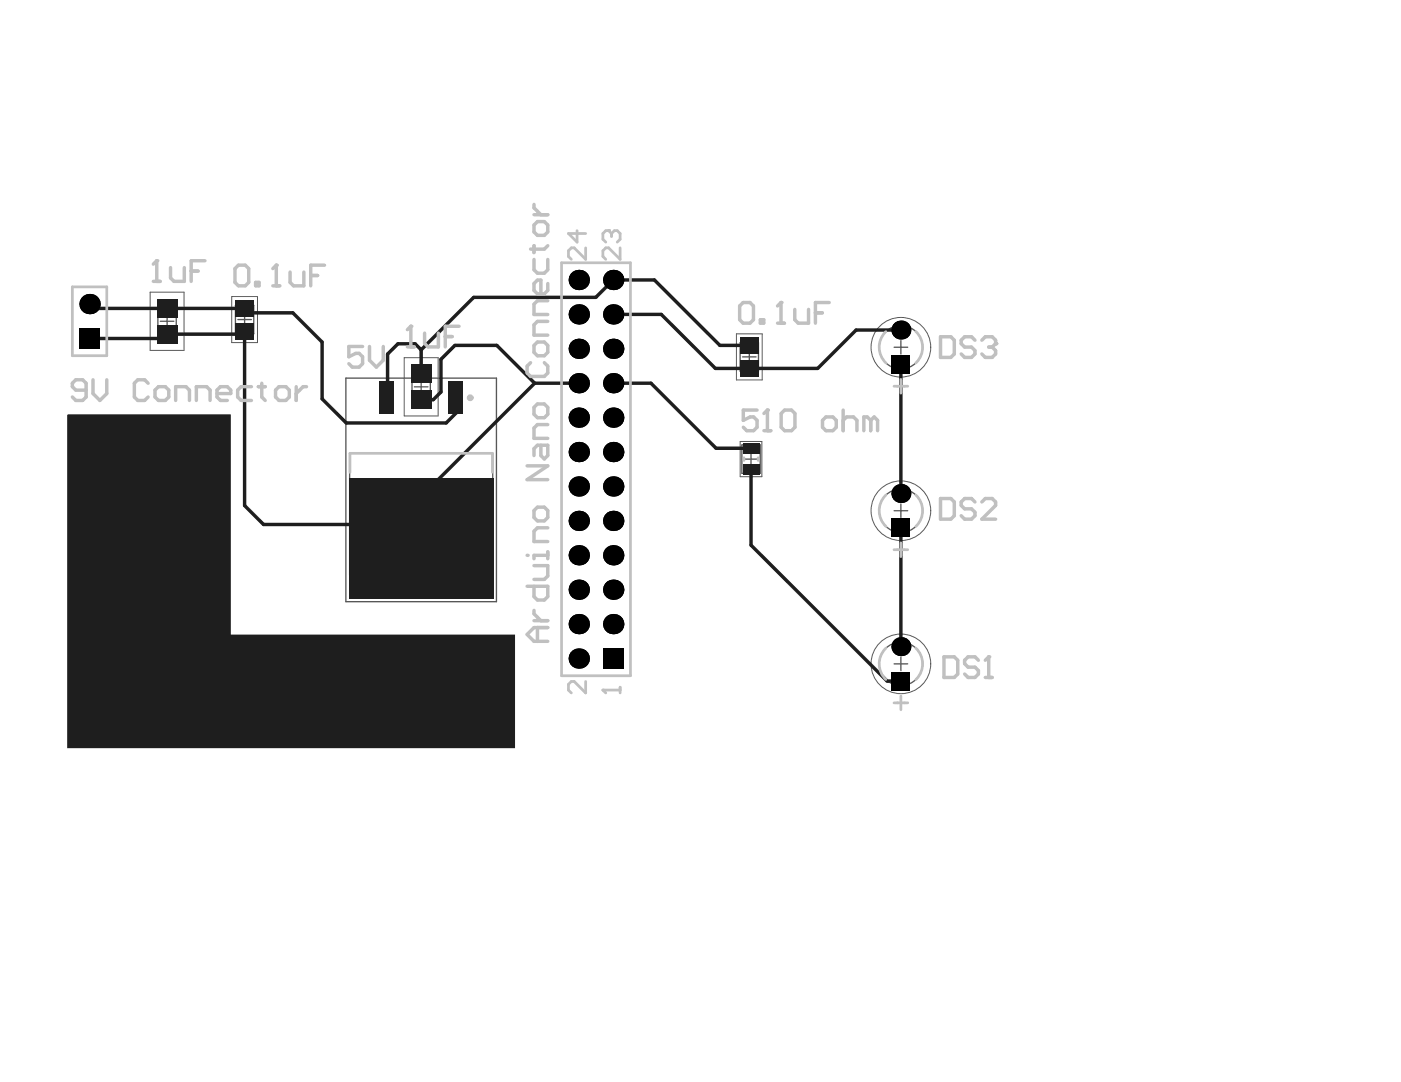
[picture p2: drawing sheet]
<svg xmlns="http://www.w3.org/2000/svg" width="186mm" height="144mm" viewBox="0 0 186 144" stroke-linecap="round" stroke-linejoin="round" font-family="sans-serif">
<g fill="none" stroke="#5a5a5a" stroke-width=".18">
<path d="M21 40.8h2.4v3.8h-2.4zM21.3 42.7h1.8M22.2 41.8v1.8M31.3 40.6h2.4v3.8h-2.4zM31.6 42.5h1.8M32.5 41.6v1.8M46 50.3h20v29.7h-20zM54.8 49.6h2.4v3.8h-2.4zM55.1 51.5h1.8M56 50.6v1.8M98.4 45.6h2.4v3.8h-2.4zM98.6 59.2h2.5v3.8h-2.5z"/>
<path d="M98.7 47.5h1.8M99.6 46.6v1.8M118.9 46.2h1.8M119.8 45.3v1.8M46.5 60.3h19v16.2h-19zM55.1 65.2h1.8M56 64.3v1.8M99 61.1h1.8M99.9 60.2v1.8M118.9 67.9h1.8M119.8 67v1.8M118.9 88.3h1.8"/>
<path d="M119.8 87.4v1.8"/>
<circle cx="119.8" cy="46.2" r="2.88"/>
<circle cx="119.8" cy="67.9" r="2.88"/>
<circle cx="119.8" cy="88.3" r="2.88"/>
</g>
<g fill="none" stroke="#5a5a5a" stroke-width=".13">
<path d="M20 38.9h4.5v7.7h-4.5zM30.8 39.4h3.4v6.2h-3.4zM53.7 47.6h4.5v7.7h-4.5zM97.9 44.4h3.4v6.1h-3.4zM98.4 58.7h2.9v4.7h-2.9z"/>
<circle cx="119.8" cy="46.2" r="4"/>
<circle cx="119.8" cy="67.9" r="4"/>
<circle cx="119.8" cy="88.3" r="4"/>
</g>
<g fill="#000">
<circle cx="77" cy="37.2" r="1.35"/>
<circle cx="81.5" cy="37.2" r="1.35"/>
<circle cx="11.9" cy="40.5" r="1.35"/>
<circle cx="77" cy="55.6" r="1.35"/>
<circle cx="77" cy="51" r="1.35"/>
<circle cx="77" cy="41.8" r="1.35"/>
<circle cx="77" cy="46.4" r="1.35"/>
<circle cx="81.5" cy="46.4" r="1.35"/>
<circle cx="81.5" cy="41.8" r="1.35"/>
<circle cx="81.5" cy="55.6" r="1.35"/>
<circle cx="81.5" cy="51" r="1.35"/>
<circle cx="119.8" cy="43.9" r="1.26"/>
<circle cx="77" cy="64.7" r="1.35"/>
<circle cx="77" cy="69.3" r="1.35"/>
<circle cx="77" cy="73.9" r="1.35"/>
<circle cx="77" cy="78.4" r="1.35"/>
<circle cx="77" cy="60.1" r="1.35"/>
<circle cx="81.5" cy="78.4" r="1.35"/>
<circle cx="81.5" cy="69.3" r="1.35"/>
<circle cx="81.5" cy="73.9" r="1.35"/>
<circle cx="81.5" cy="60.1" r="1.35"/>
<circle cx="81.5" cy="64.7" r="1.35"/>
<circle cx="119.8" cy="65.6" r="1.26"/>
<circle cx="77" cy="87.6" r="1.35"/>
<circle cx="77" cy="83" r="1.35"/>
<circle cx="81.5" cy="83" r="1.35"/>
<circle cx="119.8" cy="86" r="1.26"/>
</g>
<g fill="#000">
<path d="M10.6 43.7h2.7v2.7h-2.7z" fill-rule="evenodd"/>
<path d="M118.5 47.2h2.5v2.5h-2.5z" fill-rule="evenodd"/>
<path d="M118.5 69h2.5v2.5h-2.5z" fill-rule="evenodd"/>
<path d="M80.2 86.3h2.7v2.7h-2.7z" fill-rule="evenodd"/>
<path d="M118.5 89.3h2.5v2.6h-2.5z" fill-rule="evenodd"/>
</g>
<path d="M8.9 55.2l.2-.1h21.6v29.3h37.8v15.1h-59.6z" fill="#1e1e1e"/>
<g fill="none" stroke="#1e1e1e" stroke-width=".46">
<path d="M11.9 40.5l.6 .5h20l.7 .6h5.7l3.9 3.9v7.6l3.2 3.2h13.3l1.4-1.4v-3.8M11.9 45h9.7l.6-.5h9.9l.4-.5v23.3l2.5 2.5h21M56 46.5v3.2M56 46.5l-.8-.8h-2.3l-1.4 1.4v4M71.1 51l-15.1 15.1v5.5M71.1 51l-5-5.1h-5.6l-1.9 1.9v4.3l-1 1.1h-1.6M71.1 51h5.9M81.5 41.8h6.4l7.2 7.2h13.6l5.1-5.1h5.3M81.5 51h5l8.7 8.6h4.7M99.6 45.9h-3.9l-8.7-8.7h-5.5l-2.3 2.4h-16.2l-7 6.9M119.1 48.5l.2 .2M119.8 48.5v17.1"/>
<path d="M99.9 62.5v10l18 18.1h1.9M119.3 70.2l.5 .5M119.8 70.2v15.8"/>
</g>
<g fill="#000">
<circle cx="77" cy="37.2" r="1.35"/>
<circle cx="81.5" cy="37.2" r="1.35"/>
<circle cx="11.9" cy="40.5" r="1.35"/>
<circle cx="77" cy="55.6" r="1.35"/>
<circle cx="77" cy="51" r="1.35"/>
<circle cx="77" cy="41.8" r="1.35"/>
<circle cx="77" cy="46.4" r="1.35"/>
<circle cx="81.5" cy="46.4" r="1.35"/>
<circle cx="81.5" cy="41.8" r="1.35"/>
<circle cx="81.5" cy="55.6" r="1.35"/>
<circle cx="81.5" cy="51" r="1.35"/>
<circle cx="119.8" cy="43.9" r="1.26"/>
<circle cx="77" cy="64.7" r="1.35"/>
<circle cx="77" cy="69.3" r="1.35"/>
<circle cx="77" cy="73.9" r="1.35"/>
<circle cx="77" cy="78.4" r="1.35"/>
<circle cx="77" cy="60.1" r="1.35"/>
<circle cx="81.5" cy="78.4" r="1.35"/>
<circle cx="81.5" cy="69.3" r="1.35"/>
<circle cx="81.5" cy="73.9" r="1.35"/>
<circle cx="81.5" cy="60.1" r="1.35"/>
<circle cx="81.5" cy="64.7" r="1.35"/>
<circle cx="119.8" cy="65.6" r="1.26"/>
<circle cx="77" cy="87.6" r="1.35"/>
<circle cx="77" cy="83" r="1.35"/>
<circle cx="81.5" cy="83" r="1.35"/>
<circle cx="119.8" cy="86" r="1.26"/>
</g>
<g fill="#000">
<path d="M10.6 43.7h2.7v2.7h-2.7z" fill-rule="evenodd"/>
<path d="M118.5 47.2h2.5v2.5h-2.5z" fill-rule="evenodd"/>
<path d="M118.5 69h2.5v2.5h-2.5z" fill-rule="evenodd"/>
<path d="M80.2 86.3h2.7v2.7h-2.7z" fill-rule="evenodd"/>
<path d="M118.5 89.3h2.5v2.6h-2.5z" fill-rule="evenodd"/>
</g>
<g fill="#1e1e1e">
<path d="M59.6 50.8h1.9v4.3h-1.9z" fill-rule="evenodd"/>
<path d="M54.6 51.9h2.7v2.5h-2.7z" fill-rule="evenodd"/>
<path d="M98.7 58.9h2.3v1.4h-2.3z" fill-rule="evenodd"/>
<path d="M98.4 47.9h2.5v2.2h-2.5z" fill-rule="evenodd"/>
<path d="M98.4 44.9h2.5v2.1h-2.5z" fill-rule="evenodd"/>
<path d="M20.9 43.2h2.7v2.5h-2.7z" fill-rule="evenodd"/>
<path d="M20.9 39.8h2.7v2.5h-2.7z" fill-rule="evenodd"/>
<path d="M54.6 48.5h2.7v2.5h-2.7z" fill-rule="evenodd"/>
<path d="M98.7 61.8h2.3v1.4h-2.3z" fill-rule="evenodd"/>
<path d="M50.5 50.8h1.9v4.3h-1.9z" fill-rule="evenodd"/>
<path d="M31.3 43h2.5v2.1h-2.5z" fill-rule="evenodd"/>
<path d="M31.3 39.9h2.5v2.2h-2.5z" fill-rule="evenodd"/>
<path d="M46.4 63.5h19.2v16.1h-19.2z" fill-rule="evenodd"/>
</g>
<path d="M9.6 38.2h4.6v9.1h-4.6zM74.7 35h9.1v54.9h-9.1zM118.9 51.4h1.8M119.8 50.5v1.8M46.5 62.8v-2.5h19v2.5M98.9 60.9v.4M100.8 60.9v.4M118.9 73.1h1.8M119.8 72.2v1.8M118.9 93.5h1.8M119.8 92.6v1.8" fill="none" stroke="#c0c0c0" stroke-width=".36"/>
<path d="M20.4 37.4h.9M20.8 34.7v2.7" fill="none" stroke="#c0c0c0" stroke-width=".46"/>
<circle cx="20.8" cy="34.7" r=".23" fill="#c0c0c0"/>
<path d="M20.8 34.7l-.4 .4M22.7 35.6v1.4l.4 .4h1.4v-1.8M25.4 36.1h.9M27.3 34.7h-1.9v2.7" fill="none" stroke="#c0c0c0" stroke-width=".46"/>
<path d="M80.2 91.8h2.2M82.4 91.4v.8" fill="none" stroke="#c0c0c0" stroke-width=".37"/>
<circle cx="80.2" cy="91.8" r=".18" fill="#c0c0c0"/>
<path d="M80.9 30.7h-.4l-.3 .4v.7l.3 .4M82.4 33v1.5l-1.5-1.5h-.4l-.3 .4v.7l.3 .4M80.2 91.8l.3 .4" fill="none" stroke="#c0c0c0" stroke-width=".37"/>
<circle cx="80.9" cy="30.7" r=".18" fill="#c0c0c0"/>
<path d="M80.9 30.7l.4 .4M81.3 31.1v.3M81.3 31.1l.4-.4h.4l.3 .4v.7l-.3 .4" fill="none" stroke="#c0c0c0" stroke-width=".37"/>
<path d="M125.5 87.4h1.4l.4 .4v1.9l-.4 .4h-1.4zM130.1 87.8l-.5-.4h-.9l-.5 .4v.5l.5 .4h.9l.5 .5v.5l-.5 .4h-.9l-.5-.4M131 90.1h.9M131.5 87.4v2.7" fill="none" stroke="#c0c0c0" stroke-width=".46"/>
<circle cx="131.5" cy="87.4" r=".23" fill="#c0c0c0"/>
<path d="M125 44.8h1.4l.5 .5v1.8l-.5 .4h-1.4zM129.6 45.3l-.4-.5h-1l-.4 .5v.4l.4 .5h1l.4 .4v.5l-.4 .4h-1l-.4-.4M130.5 45.3l.5-.5h.9l.5 .5v.4M131.5 87.4l-.5 .4" fill="none" stroke="#c0c0c0" stroke-width=".46"/>
<circle cx="132.4" cy="45.7" r=".23" fill="#c0c0c0"/>
<g fill="none" stroke="#c0c0c0" stroke-width=".46">
<path d="M131.5 46.2h.4M131.9 46.2l.5 .4v.5l-.5 .4h-.9l-.5-.4M132.4 45.7l-.5 .5M70.1 78h2.7v1.4l-.4 .4h-.9l-.5-.4v-1.4M71 75.2h1.8v1.4l-.4 .5h-1.4M72.8 73.9h-1.8v.4M72.8 73.4v.9M125 66.3h1.4l.5 .5v1.8l-.5 .5h-1.4zM129.6 66.8l-.4-.5h-1l-.4 .5v.4l.4 .5h1l.4 .4v.5l-.4 .5h-1l-.4-.5M130.5 66.8l.5-.5h.9l.5 .5v.4l-1.9 1.9h1.9M71 82.6h1.8M71 81.2v.5l.9 .9"/>
<path d="M71.5 83.5v1.8M72.8 83.5h-1.8l-.9 .9 .9 .9h1.8"/>
</g>
<circle cx="70.1" cy="73.9" r=".23" fill="#c0c0c0"/>
<g fill="none" stroke="#c0c0c0" stroke-width=".46">
<path d="M71 27.2v.4l.9 1M71 29.9l.5-.4h.9l.4 .4v1l-.4 .4h-.9l-.5-.4zM71 32.7v.9M71 34.5v1.4l.5 .4h.9l.4-.4v-1.4M71 28.6h1.8M72.8 37.7v.9l-.4 .5h-.9l-.5-.5v-.9l.5-.4h.4v1.8M72.8 32.7l-.4 .4h-1.9M54.2 46.1h.9M54.6 43.4v2.7M70.5 48.2l-.4 .5v.9l.4 .5h1.9l.4-.5v-.9l-.4-.5M71 46l.5-.5h.9l.4 .5v.9l-.4 .4h-.9l-.5-.4zM71 54.2l.5-.5h.9l.4 .5v.9l-.4 .5h-.9l-.5-.5z"/>
<path d="M71.9 59.2v1.4l.5 .5 .4-.5v-1.4h-1.3l-.5 .5v.9M72.8 40h-1.3l-.5 .5v1.3h1.8M72.8 42.8h-1.3l-.5 .4v1.4h1.8M72.8 56.5h-1.3l-.5 .4v1.4h1.8M70.1 62h2.7l-2.7 1.8h2.7M71 67.9l.5-.4h.9l.4 .4v.9l-.4 .5h-.9l-.5-.5zM72.8 70.2h-1.3l-.5 .5v1.3h1.8"/>
</g>
<path d="M77.9 90.7v1.5l-1.6-1.5h-.3l-.4 .3v.8l.4 .4" fill="none" stroke="#c0c0c0" stroke-width=".37"/>
<circle cx="54.6" cy="43.4" r=".23" fill="#c0c0c0"/>
<path d="M48.2 46.1h-1.8v1.4l.9-.5h.5l.4 .5v.9l-.4 .4h-1l-.4-.4M49.1 46.1v1.8l.9 .9 1-.9v-1.8M54.6 43.4l-.4 .5M56.5 44.3v1.4l.4 .4h1.4v-1.8M59.2 44.8h.9M61 43.4h-1.8v2.7M100.7 54.5h-1.9v1.4l.9-.4h.5l.5 .4v.9l-.5 .5h-.9l-.5-.5M101.6 57.3h.9M102 54.5v2.8" fill="none" stroke="#c0c0c0" stroke-width=".46"/>
<path d="M76.7 30.7v1.5l-1.1-1.1h2.3M77.9 33v1.5l-1.6-1.5h-.3l-.4 .4v.7l.4 .4" fill="none" stroke="#c0c0c0" stroke-width=".37"/>
<circle cx="102" cy="54.5" r=".23" fill="#c0c0c0"/>
<path d="M98.3 40.7l.5-.5h.9l.5 .5v1.8l-.5 .5h-.9l-.5-.5zM101.1 42.5h.4v.5h-.4zM102 54.5l-.4 .5M103.4 43h.9M103.8 40.2v2.8M103.9 55l.4-.5h.9l.5 .5v1.8l-.5 .5h-.9l-.4-.5zM109.8 55.5h.9l.5 .4v.9l-.5 .5h-.9l-.4-.5v-.9zM112.1 55.9l.5-.4h.9l.4 .4v1.4M112.1 54.5v2.8M115.8 55.9l-.5-.4h-.5v1.8M115.8 55.9v1.4M115.8 55.9l.4-.4 .5 .4v1.4" fill="none" stroke="#c0c0c0" stroke-width=".46"/>
<circle cx="103.8" cy="40.2" r=".23" fill="#c0c0c0"/>
<path d="M31.2 35.7l.5-.4h.9l.5 .4v1.9l-.5 .4h-.9l-.5-.4zM34 37.6h.4v.4h-.4zM36.3 38h.9M36.7 35.3v2.7M103.8 40.2l-.4 .5M105.7 41.2v1.3l.4 .5h1.4v-1.8M108.4 41.6h.9M110.2 40.2h-1.8v2.8" fill="none" stroke="#c0c0c0" stroke-width=".46"/>
<circle cx="36.7" cy="35.3" r=".23" fill="#c0c0c0"/>
<g fill="none" stroke="#c0c0c0" stroke-width=".46">
<path d="M36.7 35.3l-.4 .4M38.6 36.2v1.4l.4 .4h1.4v-1.8M41.3 36.6h.9M43.1 35.3h-1.8v2.7M11.5 51.9h-1.4l-.5-.5v-.4l.5-.5h.9l.5 .5v1.8l-.5 .5h-.9l-.5-.5M12.4 50.5v1.9l.9 .9 .9-.9v-1.9M19.7 51l-.5-.5h-.9l-.4 .5v1.8l.4 .5h.9l.5-.5M20.6 51.9l.5-.5h.9l.4 .5v.9l-.4 .5h-.9l-.5-.5zM23.4 53.3v-1.9h1.3l.5 .5v1.4M26.1 53.3v-1.9h1.4l.4 .5v1.4M28.8 52.4h1.9v-.5l-.5-.5h-.9l-.5 .5v.9l.5 .5h.9M33.4 51.4h-1.3l-.5 .5v.9l.5 .5h1.3"/>
<path d="M34.3 51.4h1M34.8 51v1.8l.5 .5M36.6 51.9l.5-.5h.9l.5 .5v.9l-.5 .5h-.9l-.5-.5zM39.4 51.4v1.9M40.8 51.4h-.5l-.9 1"/>
</g>
<path d="M117.8 44.1a2.88 2.88 0 0 0 0 4.2M121.8 44.1a2.88 2.88 0 0 1 0 4.2M117.8 65.9a2.88 2.88 0 0 0 0 4.1M121.8 65.9a2.88 2.88 0 0 1 0 4.1M117.8 86.2a2.88 2.88 0 0 0 0 4.2M121.8 86.2a2.88 2.88 0 0 1 0 4.2" fill="none" stroke="#c0c0c0" stroke-width=".36"/>
<circle cx="62.5" cy="52.9" r=".23" fill="none" stroke="#c0c0c0" stroke-width=".45"/>
</svg>
